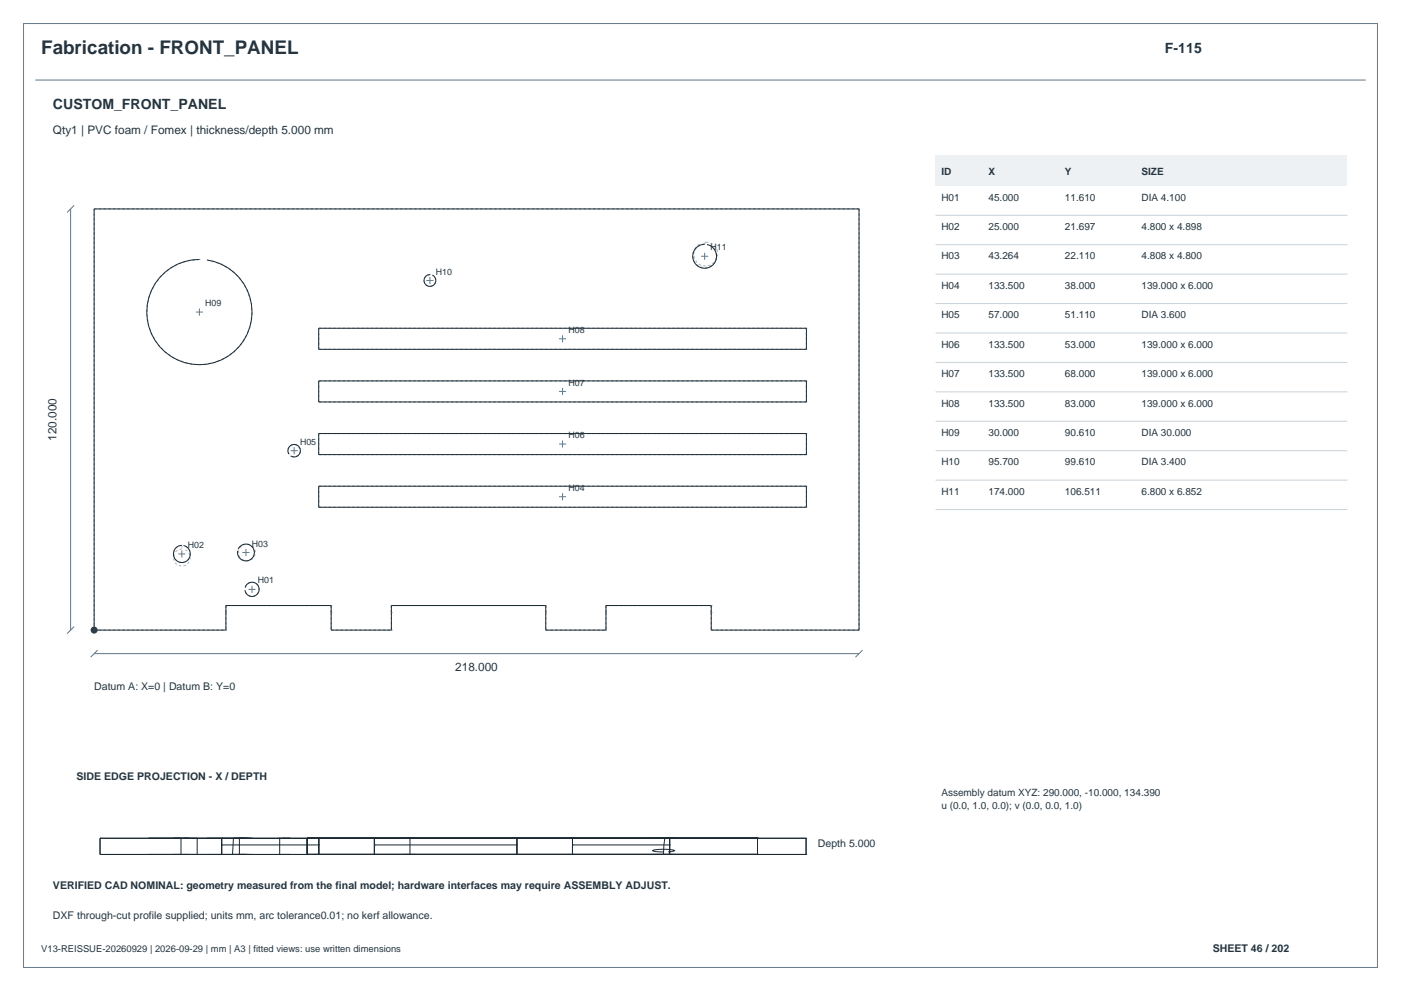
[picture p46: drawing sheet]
<svg xmlns="http://www.w3.org/2000/svg" width="420mm" height="297mm" viewBox="0 0 420 297" stroke-linecap="round" stroke-linejoin="round" font-family="sans-serif">
<defs><g id="words">
<text font-size="5.6" fill="#24343f" x="12.3" y="16.2">Fabrication - FRONT_PANEL</text>
<g font-size="4.2" fill="#24343f">
<text x="349.2" y="15.9">F-115</text>
<text x="15.9" y="32.8">CUSTOM_FRONT_PANEL</text>
</g>
<g font-size="3.5" fill="#24343f">
<text x="15.9" y="40.2">Qty1 | PVC foam / Fomex | thickness/depth 5.000 mm</text>
<text x="16.9" y="132.1" transform="rotate(-90 16.9 132.1)">120.000</text>
<text x="136.5" y="201.2">218.000</text>
</g>
<g font-size="3.2" fill="#24343f">
<text x="28.2" y="206.8">Datum A: X=0 | Datum B: Y=0</text>
<text x="22.9" y="233.9">SIDE EDGE PROJECTION - X / DEPTH</text>
<text x="245.2" y="254">Depth 5.000</text>
<text x="15.9" y="266.3">VERIFIED CAD NOMINAL: geometry measured from the final model; hardware interfaces may require ASSEMBLY ADJUST.</text>
<text x="15.9" y="275.5">DXF through-cut profile supplied; units mm, arc tolerance0.01; no kerf allowance.</text>
<text x="363.6" y="285.4">SHEET 46 / 202</text>
</g>
<g font-size="3" fill="#24343f">
<text x="282.2" y="52.5">ID</text>
<text x="296.3" y="52.5">X</text>
<text x="319.3" y="52.5">Y</text>
<text x="342.2" y="52.5">SIZE</text>
<text x="282.2" y="60.1">H01</text>
<text x="296.3" y="60.1">45.000</text>
<text x="319.3" y="60.1">11.610</text>
<text x="342.2" y="60.1">DIA 4.100</text>
<text x="282.2" y="68.9">H02</text>
<text x="296.3" y="68.9">25.000</text>
<text x="319.3" y="68.9">21.697</text>
<text x="342.2" y="68.9">4.800 x 4.898</text>
<text x="282.2" y="77.7">H03</text>
<text x="296.3" y="77.7">43.264</text>
<text x="319.3" y="77.7">22.110</text>
<text x="342.2" y="77.7">4.808 x 4.800</text>
<text x="282.2" y="86.6">H04</text>
<text x="296.3" y="86.6">133.500</text>
<text x="319.3" y="86.6">38.000</text>
<text x="342.2" y="86.6">139.000 x 6.000</text>
<text x="282.2" y="95.4">H05</text>
<text x="296.3" y="95.4">57.000</text>
<text x="319.3" y="95.4">51.110</text>
<text x="342.2" y="95.4">DIA 3.600</text>
<text x="282.2" y="104.2">H06</text>
<text x="296.3" y="104.2">133.500</text>
<text x="319.3" y="104.2">53.000</text>
<text x="342.2" y="104.2">139.000 x 6.000</text>
<text x="282.2" y="113">H07</text>
<text x="296.3" y="113">133.500</text>
<text x="319.3" y="113">68.000</text>
<text x="342.2" y="113">139.000 x 6.000</text>
<text x="282.2" y="121.8">H08</text>
<text x="296.3" y="121.8">133.500</text>
<text x="319.3" y="121.8">83.000</text>
<text x="342.2" y="121.8">139.000 x 6.000</text>
<text x="282.2" y="130.7">H09</text>
<text x="296.3" y="130.7">30.000</text>
<text x="319.3" y="130.7">90.610</text>
<text x="342.2" y="130.7">DIA 30.000</text>
<text x="282.2" y="139.5">H10</text>
<text x="296.3" y="139.5">95.700</text>
<text x="319.3" y="139.5">99.610</text>
<text x="342.2" y="139.5">DIA 3.400</text>
<text x="282.2" y="148.3">H11</text>
<text x="296.3" y="148.3">174.000</text>
<text x="319.3" y="148.3">106.511</text>
<text x="342.2" y="148.3">6.800 x 6.852</text>
<text x="282.2" y="238.6">Assembly datum XYZ: 290.000, -10.000, 134.390</text>
<text x="282.2" y="242.5">u (0.0, 1.0, 0.0); v (0.0, 0.0, 1.0)</text>
</g>
<text font-size="2.8" fill="#24343f" x="12.3" y="285.4">V13-REISSUE-20260929 | 2026-09-29 | mm | A3 | fitted views: use written dimensions</text>
<g font-size="2.6" fill="#24343f">
<text x="213" y="75">H11</text>
<text x="130.6" y="82.3">H10</text>
<text x="61.5" y="91.8">H09</text>
<text x="170.4" y="99.8">H08</text>
<text x="170.4" y="115.5">H07</text>
<text x="170.4" y="131.3">H06</text>
<text x="89.9" y="133.3">H05</text>
<text x="170.4" y="147.1">H04</text>
<text x="56.3" y="164.3">H02</text>
<text x="75.5" y="163.8">H03</text>
<text x="77.3" y="174.9">H01</text>
</g>
</g></defs>
<path d="M7.1 7.1h405.8v282.8h-405.8z" fill="none" stroke="#647b8a" stroke-width=".3"/>
<path d="M10.6 24h398.8M21.2 62.6v126.2M22.2 61.6l-2.1 2.1M22.2 187.8l-2.1 2.1M28.2 195.9h229.3M29.3 194.8l-2.1 2.2M258.6 194.8l-2.1 2.2" fill="none" stroke="#607687" stroke-width=".3"/>
<g fill="none" stroke="#a4b2bd" stroke-width=".3" stroke-dasharray=".7 .7" stroke-linecap="butt">
<path d="M28.2 62.6h229.3M59.8 77.8a15.8 15.8 0 0 0-14.2 22.7 15.8 15.8 0 0 0 26.7 2.7 15.8 15.8 0 0 0-9.3-25.1M211.2 73.2a3.6 3.6 0 0 0-3.3 5 3.6 3.6 0 0 0 5.9 1.1 3.6 3.6 0 0 0-1.2-5.8M211.2 73.1a3.6 3.6 0 0 0-3.2 4.9 3.6 3.6 0 0 0 5.7 1.2 3.6 3.6 0 0 0-1-5.8M211.2 73.1l.4-.6M211.2 73.2v-.1M211.6 72.5a3.6 3.6 0 0 1 3.3 5 3.6 3.6 0 0 1-5.8 1.2 3.6 3.6 0 0 1 1.2-5.9M128.9 82.3a1.79 1.79 0 0 0-1.7 2.3 1.79 1.79 0 0 0 2.8 .9 1.79 1.79 0 0 0-.1-2.9M241.7 98.4h-146.2M95.5 104.7v-6.3M241.7 114.2h-146.2M241.7 104.7h-146.2"/>
<path d="M241.7 104.7v-6.3M86.6 136.1a1.89 1.89 0 0 1 1.2-2.9 1.89 1.89 0 0 1 2.3 2.1 1.89 1.89 0 0 1-2.7 1.5M95.5 136.2v-6.3M95.5 120.5v-6.3M241.7 136.2h-146.2M241.7 136.2v-6.3M241.7 129.9h-146.2M241.7 120.5h-146.2M241.7 120.5v-6.3M95.5 152v-6.3M241.7 152h-146.2M241.7 152v-6.3"/>
<path d="M241.7 145.7h-146.2M54.5 164.5a2.57 2.57 0 0 0-2.4 3.5 2.57 2.57 0 0 0 4.2 .9 2.57 2.57 0 0 0-.8-4.2M54.5 163.4a2.57 2.57 0 0 0-2.4 3.6 2.57 2.57 0 0 0 4.2 .8 2.57 2.57 0 0 0-.8-4.2M54.5 163.4v1.1M71.3 165.1a2.53 2.53 0 0 0 2.9 3 2.53 2.53 0 0 0 1.6-3.9 2.53 2.53 0 0 0-4.2 0M71.6 165.1a2.53 2.53 0 0 0 2.9 3 2.53 2.53 0 0 0 1.6-3.9 2.53 2.53 0 0 0-4.2 0M71.6 165.1h-.3M73.5 176a2.16 2.16 0 0 1 3.3-1.1 2.16 2.16 0 0 1 0 3.5 2.16 2.16 0 0 1-3.3-1.3M28.2 188.8v-126.2M28.2 188.8h39.5M67.7 183.6v5.2M67.7 181.5v2.1"/>
<path d="M67.7 183.6v-2.1M67.7 181.5h31.6M99.3 181.5h-31.6M99.3 181.5v2.1M99.3 183.6v5.2M99.3 188.8h18M99.3 183.6v-2.1M117.3 183.6v5.2M117.3 181.5v2.1M117.3 181.5h46.3M117.3 183.6v-2.1M163.6 188.8h18.1"/>
<path d="M163.6 183.6v5.2M163.6 181.5v2.1M163.6 181.5h-46.3M163.6 183.6v-2.1M181.7 181.5v2.1M181.7 183.6v5.2M181.7 181.5h31.5M181.7 183.6v-2.1M213.2 188.8h44.3M213.2 183.6v5.2M213.2 181.5v2.1M213.2 181.5h-31.5"/>
<path d="M213.2 183.6v-2.1M257.5 188.8v-126.2"/>
</g>
<path d="M28.2 62.6h229.3v126.2h-44.3v-7.3h-31.5v7.3h-18.1v-7.3h-46.3v7.3h-18v-7.3h-31.6v7.3h-39.5zM59.8 77.8a15.8 15.8 0 0 0-14 23 15.8 15.8 0 0 0 26.8 1.9 15.8 15.8 0 0 0-10.6-24.8M211.2 73.2a3.6 3.6 0 0 0-3.2 5.2 3.6 3.6 0 0 0 6.1 .6 3.6 3.6 0 0 0-2.2-5.7M95.5 98.4h146.2v6.3h-146.2zM128.9 82.3a1.79 1.79 0 0 0-1.7 2.4 1.79 1.79 0 0 0 2.9 .6 1.79 1.79 0 0 0-.5-2.9M95.5 114.2h146.2v6.3h-146.2zM86.6 136.1a1.89 1.89 0 0 1 1.3-2.9 1.89 1.89 0 0 1 2.1 2.3 1.89 1.89 0 0 1-2.9 1.1M95.5 129.9h146.2v6.3h-146.2zM95.5 145.7h146.2v6.3h-146.2zM54.5 163.4a2.57 2.57 0 0 0-2.3 3.7 2.57 2.57 0 0 0 4.3 .5 2.57 2.57 0 0 0-1.5-4.1M71.4 164.6a2.53 2.53 0 0 1 4.2-.7 2.53 2.53 0 0 1-1.2 4.1 2.53 2.53 0 0 1-3.1-2.9M73.5 176a2.16 2.16 0 0 1 3.4-1.1 2.16 2.16 0 0 1-.3 3.6 2.16 2.16 0 0 1-3.2-1.6" fill="none" stroke="#1b2932" stroke-width=".3"/>
<circle cx="28.2" cy="188.8" r="1.06" fill="#283f4e"/>
<g fill="none" stroke="#607687" stroke-width=".3">
<path d="M210.2 76.8h2.1M211.2 75.7v2.2M58.7 93.5h2.1M59.8 92.5v2.1M127.8 84.1h2.1M128.9 83v2.1M167.6 117.3h2.1M167.6 101.5h2.1M168.6 100.5v2.1M168.6 116.3v2.1M87.1 135.1h2.1M88.2 134v2.1"/>
<path d="M167.6 133.1h2.1M168.6 132v2.1M167.6 148.9h2.1M168.6 147.8v2.1M53.5 166h2.1M54.5 165v2.1M72.7 165.6h2.1M73.7 164.5v2.1M74.5 176.6h2.1M75.6 175.6v2.1"/>
</g>
<path d="M280.5 46.5h123.4v9.2h-123.4z" fill-rule="evenodd" fill="#edf1f4"/>
<path d="M280.5 64.5h123.4M280.5 73.3h123.4M280.5 82.2h123.4M280.5 91h123.4M280.5 99.8h123.4M280.5 108.6h123.4M280.5 117.4h123.4M280.5 126.3h123.4M280.5 135.1h123.4M280.5 143.9h123.4M280.5 152.7h123.4" fill="none" stroke="#c8d3da" stroke-width=".3"/>
<g fill="none" stroke="#1b2932" stroke-width=".3">
<path d="M30 251.2h.1M30 256.1h.1M30 251.2v4.9M30 256.1h211.7M30 251.2h211.7M55.2 251.2h1.4h-4.7h2.4v4.9h-2.4h4.7h-1.4M62 251.2h11.7h-29.1h14.5v4.9h-14.5h29.1h-11.7M66.4 251.2h.1M66.4 256.1h.1M66.4 251.3h.1M66.4 253.2h.1M66.4 251.2v4.9"/>
<path d="M66.4 251.3h29.2M66.4 253.2h29.2M70.3 251.2h4.3h-4.6l-.3 4.9h4.6h-4.2M71.7 251.2h3.9h-3.8v4.9h3.8h-3.9M84.6 251.2h2.4h-3.4h.2v4.9h-.2h3.4h-2.4M92.1 251.2h.1M92.1 256.1h.1M92.1 251.2v4.9M95.6 251.2h.1M95.6 256.1h.1M95.6 251.3h.1M95.6 253.2h.1"/>
<path d="M95.6 251.2v4.9M112.2 251.2h.1M112.2 256.1h.1M112.2 251.3h.1M112.2 253.2h.1M112.2 251.3h42.8M112.2 251.2v4.9M112.2 253.2h42.8M123.8 251.2h.7h-3.2h1.6v4.9h-1.6h3.2h-.7M155 251.2h.1M155 256.1h.1M155 251.3h.1"/>
<path d="M155 253.2h.1M155 251.2v4.9M171.6 251.2h.1M171.6 256.1h.1M171.6 251.3h.1M171.6 253.2h.1M171.6 251.2v4.9M171.6 251.3h29.2M171.6 253.2h29.2M198 251.2h-2.1h6.7h-3.3l-.4 4.1M198.9 255.3v.8h-3.3h6.6h-2M200.3 255.3l1.9-.4-2.6-.4-2.6 .1-1.4 .3a5.5 5.5 0 0 0 3.3 .4"/>
<path d="M200.8 251.2h.1M200.8 256.1h.1M200.8 251.3h.1M200.8 253.2h.1M200.8 251.2v4.9M227.1 251.2h.1M227.1 256.1h.1M227.1 251.2v4.9M241.7 251.2h.1M241.7 256.1h.1M241.7 251.2v4.9"/>
</g>
<use href="#words"/>
</svg>
